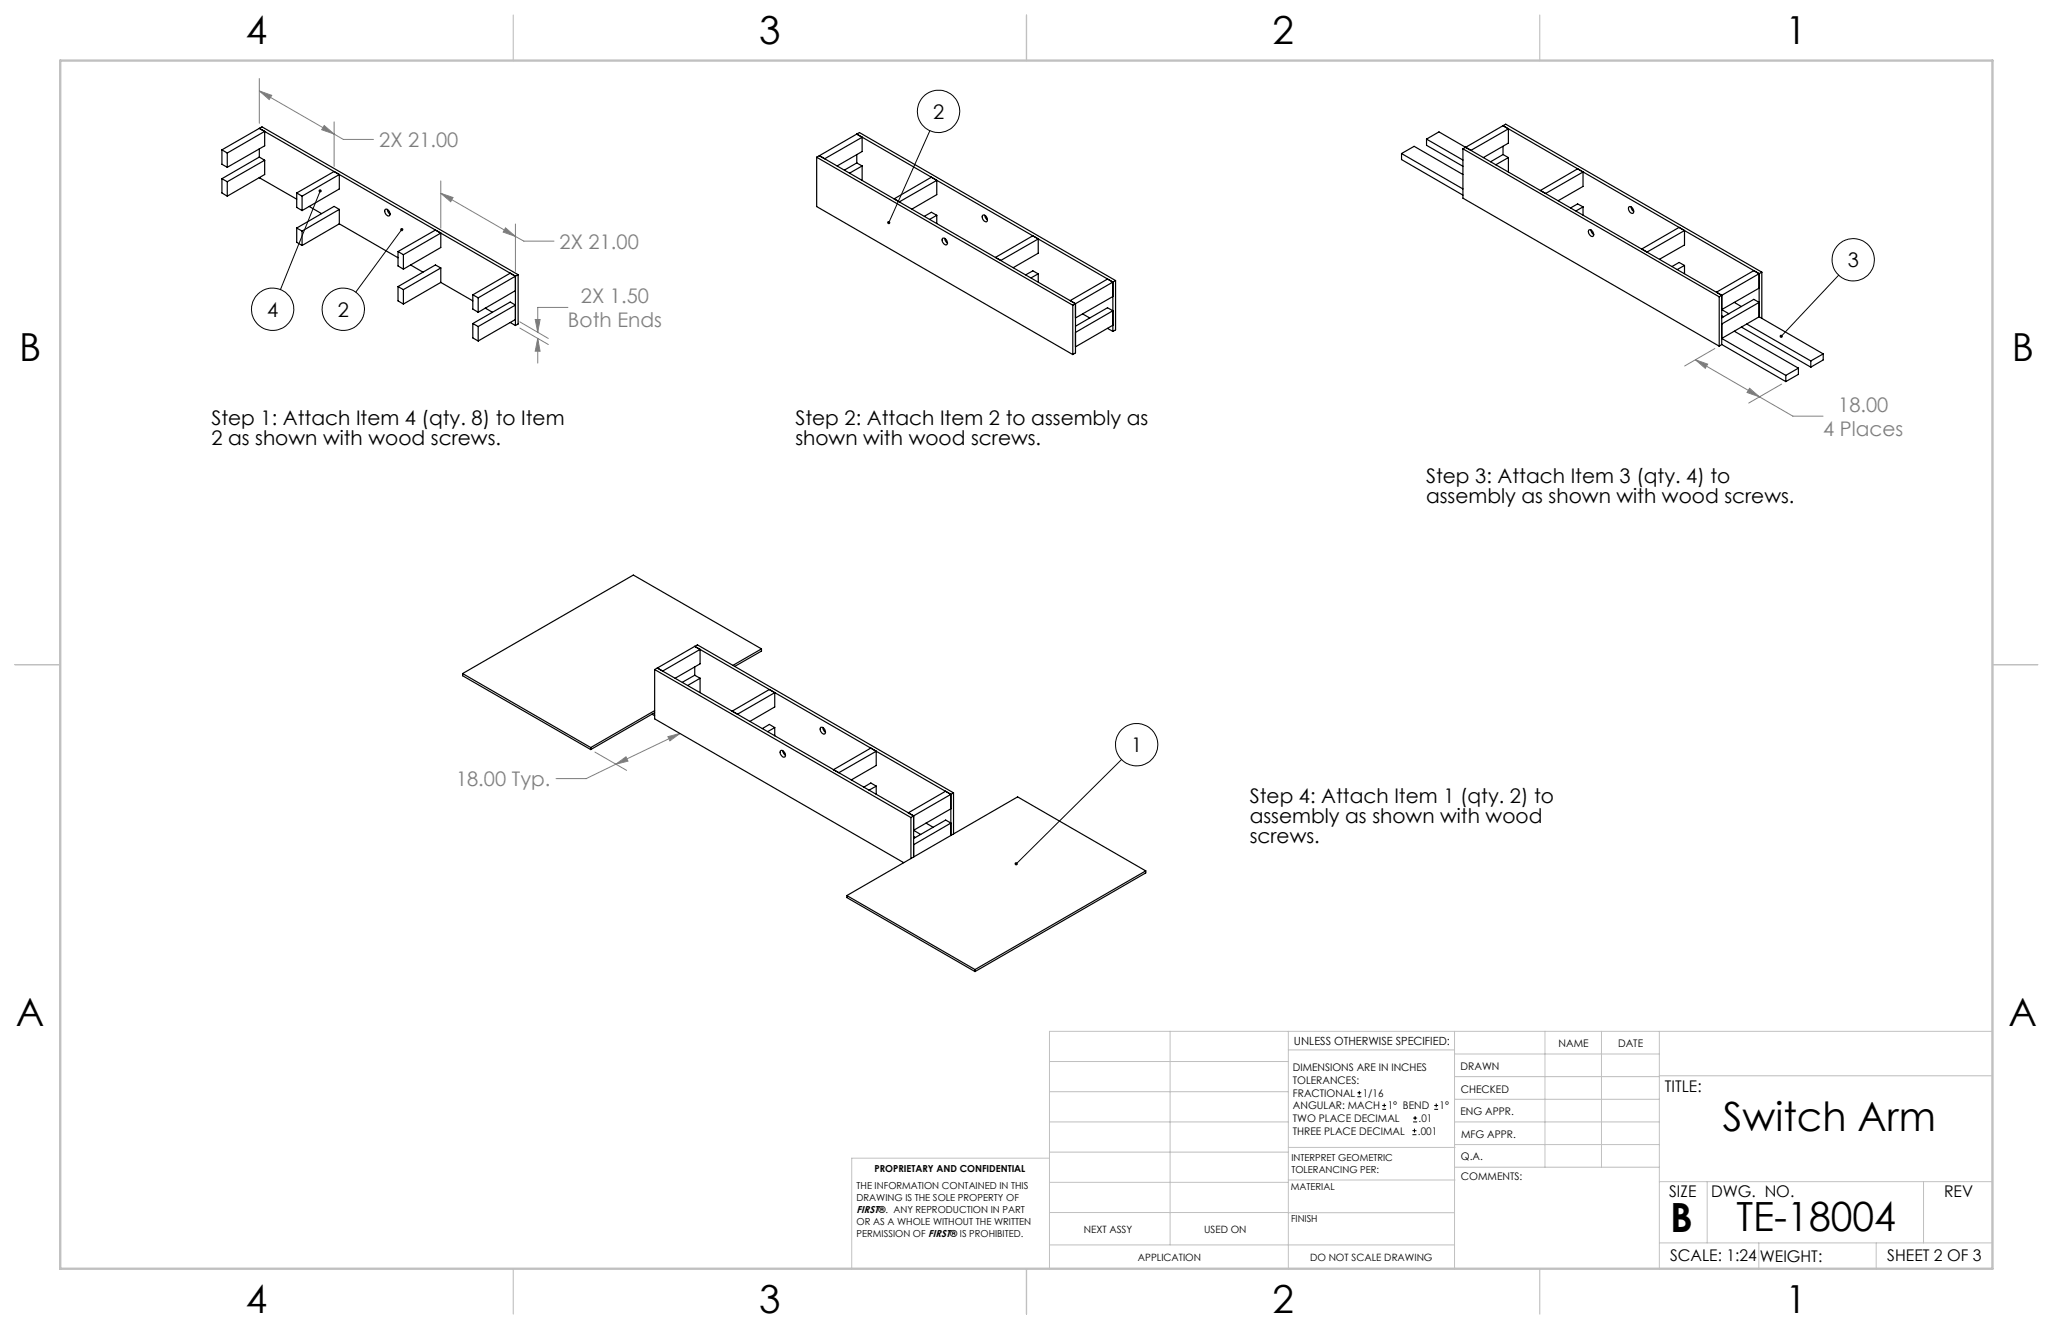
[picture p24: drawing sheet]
<svg xmlns="http://www.w3.org/2000/svg" width="432mm" height="279mm" viewBox="0 0 432 279" stroke-linecap="round" stroke-linejoin="round" font-family="sans-serif">
<defs><g id="words">
<g font-size="8.5">
<text x="362.4" y="237.7">Switch Arm</text>
<text x="351.3" y="259">B</text>
<text x="365.2" y="258.9">TE-18004</text>
</g>
<g font-size="8.1">
<text x="51.7" y="9.3">4</text>
<text x="159.7" y="9.3">3</text>
<text x="267.6" y="9.3">2</text>
<text x="375.6" y="9.3">1</text>
<text x="4" y="76">B</text>
<text x="423.1" y="76">B</text>
<text x="3.3" y="215.7">A</text>
<text x="422.4" y="215.7">A</text>
<text x="51.7" y="276">4</text>
<text x="159.7" y="276">3</text>
<text x="267.6" y="276">2</text>
<text x="375.6" y="276">1</text>
</g>
<g font-size="4.2">
<text x="196.2" y="25">2</text>
<text x="388.6" y="56.2">3</text>
<text x="56.2" y="66.6">4</text>
<text x="71" y="66.6">2</text>
<text x="44.5" y="89.4">Step 1: Attach Item 4 (qty. 8) to Item</text>
<text x="167.3" y="89.4">Step 2: Attach Item 2 to assembly as</text>
<text x="44.5" y="93.5">2 as shown with wood screws.</text>
<text x="167.3" y="93.5">shown with wood screws.</text>
<text x="299.9" y="101.5">Step 3: Attach Item 3 (qty. 4) to</text>
<text x="299.9" y="105.7">assembly as shown with wood screws.</text>
<text x="237.9" y="158.1">1</text>
<text x="262.9" y="168.8">Step 4: Attach Item 1 (qty. 2) to</text>
<text x="262.9" y="173">assembly as shown with wood</text>
<text x="262.9" y="177.1">screws.</text>
</g>
<g font-size="4.2" fill="#808080">
<text x="79.8" y="30.9">2X 21.00</text>
<text x="117.7" y="52.3">2X 21.00</text>
<text x="122.2" y="63.7">2X 1.50</text>
<text x="119.5" y="68.7">Both Ends</text>
<text x="386.6" y="86.6">18.00</text>
<text x="383.5" y="91.6">4 Places</text>
<text x="95.9" y="165.3">18.00 Typ.</text>
</g>
<g font-size="3.4">
<text x="350.2" y="229.5">TITLE:</text>
<text x="351.1" y="251.6">SIZE</text>
<text x="359.9" y="251.6">DWG. NO.</text>
<text x="408.9" y="251.7">REV</text>
<text x="351.2" y="265.2">SCALE: 1:24</text>
<text x="370.1" y="265.3">WEIGHT:</text>
<text x="396.9" y="265.2">SHEET 2 OF 3</text>
</g>
<text font-size="2.4" x="272.2" y="219.7">UNLESS OTHERWISE SPECIFIED:</text>
<g font-size="2.2">
<text x="327.8" y="220.1">NAME</text>
<text x="340.3" y="220.2">DATE</text>
<text x="271.9" y="225.3">DIMENSIONS ARE IN INCHES</text>
<text x="271.9" y="227.9">TOLERANCES:</text>
<text x="307.2" y="224.9">DRAWN</text>
<text x="271.9" y="230.6">FRACTIONAL</text>
<text x="271.9" y="233.2">ANGULAR: MACH</text>
<text x="286.6" y="230.6">1/16</text>
<text x="291.9" y="233.2">1° BEND</text>
<text x="302.8" y="233.2">1°</text>
<text x="307.3" y="229.8">CHECKED</text>
<text x="271.9" y="238.5">THREE PLACE DECIMAL</text>
<text x="271.9" y="235.9">TWO PLACE DECIMAL</text>
<text x="298.2" y="238.5">.001</text>
<text x="298.4" y="235.9">.01</text>
<text x="307.2" y="234.5">ENG APPR.</text>
<text x="307.3" y="239.2">MFG APPR.</text>
<text x="307.3" y="243.9">Q.A.</text>
<text x="307.3" y="248.1">COMMENTS:</text>
</g>
<g font-size="2.1">
<text x="180.2" y="255.1">FIRST®. ANY REPRODUCTION IN PART</text>
<text x="227.9" y="259.2">NEXT ASSY</text>
<text x="253.3" y="259.2">USED ON</text>
<text x="239.3" y="265">APPLICATION</text>
<text x="275.5" y="265.1">DO NOT SCALE DRAWING</text>
</g>
<g font-size="2">
<text x="271.6" y="244.1">INTERPRET GEOMETRIC</text>
<text x="180.2" y="250">THE INFORMATION CONTAINED IN THIS</text>
<text x="183.9" y="246.4">PROPRIETARY AND CONFIDENTIAL</text>
<text x="271.5" y="250.2">MATERIAL</text>
<text x="271.6" y="246.6">TOLERANCING PER:</text>
<text x="180.2" y="257.6">OR AS A WHOLE WITHOUT THE WRITTEN</text>
<text x="180.2" y="252.5">DRAWING IS THE SOLE PROPERTY OF</text>
<text x="271.5" y="257">FINISH</text>
<text x="180.2" y="260.1">PERMISSION OF FIRST® IS PROHIBITED.</text>
</g>
</g></defs>
<g fill="none" stroke="#c0c0c0" stroke-width=".21">
<path d="M246.1 216.8v44.9M271 216.8v49.9M305.9 216.8v49.9M324.9 216.8v28.6M336.8 216.8v28.6M349 216.8v49.9M419.1 216.8h-198.4v49.9M220.7 235.9h50.3M220.7 229.5h50.3M220.7 223.2h50.3M271 220.7h34.9M305.9 231.1h43.1"/>
<path d="M305.9 226.3h43.1M305.9 221.6h43.1M305.9 235.9h43.1M349 226.2h70.1M220.7 248.6h50.3M220.7 242.2h50.3M220.7 254.9h50.3M220.7 243.5h-41.6v23.2M271 255h34.9M271 248.1h35M271 241.2h35M305.9 240.6h43.1"/>
<path d="M306 245.4h43M349 248.4h70.1M359.1 248.4v12.9M404.6 248.4v12.9M220.7 261.7h85.2M349 261.3h70.1M369.9 261.3v5.4M394.6 261.3v5.4"/>
</g>
<path d="M108 3.2v9.5M215.9 3.2v9.5M323.8 3.2v9.5M3.1 139.7h9.6M419.1 139.7h9.5M108 266.7v9.6M215.9 266.7v9.6M323.8 266.7v9.6" fill="none" stroke="#c0c0c0" stroke-width=".25"/>
<path d="M12.7 12.7h406.4v254h-406.4z" fill="none" stroke="#c0c0c0" stroke-width=".5"/>
<g fill="none" stroke="#000" stroke-width=".21">
<path d="M195.6 27.5l-8.7 19.3M67.3 40.1l-8.3 20.8M84.5 48.3l-9.7 13.1M386.7 57.9l-12.1 12.8M235.9 159.7l-22.2 21.9"/>
<circle cx="197.4" cy="23.4" r="4.4"/>
<circle cx="389.8" cy="54.6" r="4.5"/>
<circle cx="57.3" cy="65" r="4.4"/>
<circle cx="72.2" cy="65" r="4.4"/>
<circle cx="239.1" cy="156.6" r="4.4"/>
</g>
<g fill="none" stroke="#808080" stroke-width=".21">
<path d="M54.5 16.5v9.4M54.5 19.1l15.8 9.1M54.5 19.1l2.6 .9-.5 .9zM68.2 26.4l2.1 1.8-2.6-.9zM70.3 25.6v9.4M70.3 28.2l1.9 1.1h6.4M92.7 38v10M92.7 40.6l15.7 9.1M92.7 40.6l2.6 .9-.5 .9zM106.3 47.9l2.1 1.8-2.6-.9zM108.4 47.1v9.9M108.4 49.7l1.8 1h6.3"/>
<path d="M109.3 69l6 3.4M109.3 67.7l6 3.5M112.6 67.2h1l-.5 2.7zM113.1 71.2v5.1M113.1 71.2l.5 2.6h-1zM119.5 64.6h-6.4v5.3M356.6 75.6l2.6 1-.5 .8zM356.6 75.6l20.5 11.9h6.3M360.7 73.3l-6.4 3.6M368 81.6l2.1 1.8-2.6-.9zM374.7 80.8l-6.9 3.9M125.1 158.1l6.7 3.9"/>
<path d="M140.5 154.9l2.5-.7-2.1 1.6zM143 154.2l-13.5 6.5M129.5 160.7l-6.2 3h-6.4M129.5 160.7l2.2-1.6 .4 .9z"/>
</g>
<path d="M67.1 39.9a.34 .34 0 0 0 0 .5 .34 .34 0 0 0 .5-.1 .34 .34 0 0 0-.1-.5l-.2 .3 .2-.3zM84.2 48a.34 .34 0 0 0 .1 .5 .34 .34 0 0 0 .4 0 .34 .34 0 0 0 0-.5l-.2 .3 .1-.4zM374.4 70.5v.4l.2-.2-.2 .2a.34 .34 0 0 0 .5 0 .34 .34 0 0 0-.1-.5 .34 .34 0 0 0-.4 .1zM213.5 181.4v.4l.2-.2-.2 .2a.34 .34 0 0 0 .5 0 .34 .34 0 0 0-.1-.5 .34 .34 0 0 0-.4 .1zM186.7 46.5a.33 .33 0 0 0 .1 .6l.1-.3-.1 .3a.34 .34 0 0 0 .5-.4 .34 .34 0 0 0-.6-.2z" fill="#000"/>
<path d="M113.1 71.2l.5 2.6h-1zM112.6 67.2h1l-.5 2.7zM106.3 47.9l2.1 1.8-2.6-.9zM92.7 40.6l2.6 .9-.5 .9zM54.5 19.1l2.6 .9-.5 .9zM68.2 26.4l2.1 1.8-2.6-.9zM368 81.6l2.1 1.8-2.6-.9zM356.6 75.6l2.6 1-.5 .8zM129.5 160.7l2.2-1.6 .4 .9zM140.5 154.9l2.5-.7-2.1 1.6z" fill="#808080"/>
<g fill="none" stroke="#000" stroke-width=".25">
<path d="M46.7 37.6l1.1 .6M46.7 37.6v3l1.1 .6M46.7 31.5v3l1.1 .7M46.7 31.5l1.1 .7M47.8 32.2v3M47.8 38.2v3M54.5 37.4h.1M54.5 33l-7.8 4.6M54.5 33l1.2 .7M54.5 27l-7.8 4.5M54.5 27l1.2 .6M54.5 37.4l7.9 4.5"/>
<path d="M54.5 31.3v1.7M54.5 27l53.9 31.1M54.5 27l.6-.3 53.9 31M55.7 33.7v3l-7.9 4.5M55.7 33.7l-7.9 4.5M55.7 27.6v3.1l-7.9 4.5M55.7 27.6l-7.9 4.6M71.4 36.7v3l-7.9 4.6M71.4 36.7l-7.9 4.5M71.4 36.7l-1.1-.6-7.9 4.5M171.8 33.1l53.8 31.1M171.8 33.1v10.3l53.8 31.1"/>
<path d="M172.3 32.7l-.5 .4M172.3 32.7l53.9 31.2M180.2 34.3l-2.6 1.5M180.2 34.3l1.1 .6M180.2 28.2l-7.9 4.5M180.2 28.2l1.1 .7M180.2 32.5v1.8M180.2 28.2l53.9 31.1M180.2 28.2l.6-.3 53.8 31.1M181.3 34.9l-2.6 1.5M181.3 28.9v3l-5.2 3M181.3 34.9v3"/>
<path d="M181.3 28.9l-7.8 4.5-1.2-.7M197 37.9v3l-5.2 3.1M294.8 32.3v1.2l12.9 7.5M294.8 32.3l12.9 7.4M294.8 32.3l2.6-1.5 10.3 5.9M300 29.2v1.4l7.7 4.4M300 29.2l7.7 4.5M300 29.2l2.6-1.5 59.5 34.4M307.7 31.3l53.9 31.1M307.7 31.3v10.4l53.9 31.1M308.3 31l-.6 .3M316.1 32.5l-2.6 1.5"/>
<path d="M316.1 32.5l1.2 .6M316.1 26.4l-7.8 4.6M316.1 26.4l1.2 .7M316.1 26.4l.6-.3 53.9 31.1M316.1 26.4l53.9 31.1M316.1 30.8v1.7M317.3 33.1l-2.7 1.5M317.3 27.1v3l-5.3 3M317.3 33.1v3.1M317.3 27.1l-7.9 4.5-1.1-.6M333 36.2v3l-5.3 3M62.4 47.9l1.1 .7"/>
<path d="M62.4 47.9v3l1.1 .7M62.4 40.6v3l1.1 .7M62.4 40.6l1.1 .6M63.5 41.2v3.1M63.5 48.6v3M65 43.4l2.6 1.5M71.4 47.1l-7.9 4.5M71.4 44l-7.9 4.6M71.4 44v3.1M71.4 44l-1.1-.6-7.9 4.5M71.4 47.1l12.3 7.1M81 44.1a.83 .83 0 0 1 .9 .3 .83 .83 0 0 1-.1 1 1.02 1.02 0 0 1-.8-1.3z"/>
<path d="M81.5 44l.1 .5 .5 .5M83.7 52.9v3l1.1 .7M83.7 52.9l1.1 .7M84.8 53.6v3M86.4 55.7l2.6 1.5M92.7 59.4l-7.9 4.5M92.7 56.3l-7.9 4.6M92.7 49v3l-7.9 4.6M92.7 56.3v3.1M92.7 56.3l-1.1-.6-7.9 4.6M92.7 49l-1.1-.6-7.9 4.5M92.7 49l-7.9 4.6"/>
<path d="M92.7 59.4l6.7 3.9M108.4 58.1v10.3M108.4 58.1l-7.8 4.5M108.4 58.1l-1.1-.7-7.9 4.6M109 57.7l-.6 .4M109 57.7v10.4l-.6 .3M188.1 41.8l7.8-4.5 1.1 .6-7.8 4.5zM197 45.3l-1.5 .8M197 45.3v1.7M197 45.3l-1.1-.7-1.5 .9M198.3 50.1a.85 .85 0 0 1 .8 .4 .85 .85 0 0 1-.1 1 .99 .99 0 0 1-.7-1.4zM198.7 50.1l.1 .5 .5 .5"/>
<path d="M206.7 45.3a.86 .86 0 0 1 .8 .3 .86 .86 0 0 1 .1 .9 .88 .88 0 0 1-.9-1.2zM207.1 45.3l.2 .5 .4 .4M209.4 54.1l7.8-4.5 1.2 .6-7.9 4.6zM218.4 50.2v3l-5.3 3.1M218.4 57.6v1.7M218.4 57.6l-1.2-.7-1.5 .9M218.4 57.6l-1.5 .8M234.1 59.3v10.4M234.1 59.3l-1.2-.6-7.8 4.5 1.1 .7M234.1 59.3l-7.9 4.6M234.6 59l-.5 .3M234.6 59v10.4l-.5 .3"/>
<path d="M324 40l7.8-4.5 1.2 .7-7.9 4.5zM333 43.5l-1.5 .8M333 43.5v1.7M333 43.5l-1.2-.6-1.5 .8M334.2 48.4a.79 .79 0 0 1 .8 .4 .79 .79 0 0 1-.1 .9 1.08 1.08 0 0 1-.7-1.3zM334.6 48.4l.2 .4 .4 .5M342.6 43.5a.86 .86 0 0 1 .9 .3 .86 .86 0 0 1 0 1 .88 .88 0 0 1-.9-1.3zM343.1 43.5l.1 .5 .4 .5M345.3 52.4l7.9-4.6 1.1 .7-7.9 4.5zM354.3 55.8l-1.1-.6-1.5 .8M354.3 55.8l-1.5 .9M354.3 48.5v3l-5.3 3"/>
<path d="M354.3 55.8v1.7M370 57.5v9.1M370 57.5l-1.1-.6-7.9 4.5 1.1 .7M370 57.5l-7.9 4.6M370.6 57.2l-.6 .3M370.6 57.2v9.7M83.7 60.3l1.1 .6M83.7 60.3v3l1.1 .6M84.8 60.9v3M99.4 68l7.9-4.5 1.1 .6-7.8 4.6M99.4 68l1.2 .7M99.4 68v3l1.2 .7"/>
<path d="M99.4 62v3l1.2 .7M99.4 62l1.2 .6M100.6 62.6v3.1M100.6 68.7v3M102.1 64.8l1.5 .9M107.3 67.8l1.1 .6M108.4 67.2l-7.8 4.5M108.4 61.1l-7.8 4.6M225.6 64.2v10.3M226.2 63.9v10.3l-.6 .3M226.2 68.6l6.7-3.9 1.2 .6-7.9 4.6M226.2 63.9l-.6 .3"/>
<path d="M227.7 66l1.5 .9M232.9 69l1.2 .7M234.1 68.4l-7.9 4.5M234.1 62.3l-7.9 4.6M361.6 62.4v10.4M362.1 62.1v10.3M362.1 66.8l6.8-3.9 1.1 .7-7.9 4.5M362.1 72.4l13.5 7.8M362.1 66.4l.4 .2M362.1 62.1l-.5 .3M362.1 72.4l-.5 .4M364.8 69.6l13.4 7.8"/>
<path d="M364.8 63.6l1.5 .9M366.3 68.8l14.6 8.4M367.4 68.1l13.5 7.8M370 66.6l-7.9 4.6 13.5 7.7M370 60.6l-7.9 4.5 1.5 .9M370 66.6l13.5 7.8M375.6 78.9v1.3M378.2 77.4l-2.6 1.5M378.2 77.4v1.3l-2.6 1.5M380.9 75.9v1.3M383.5 74.4l-2.6 1.5M383.5 74.4v1.3l-2.6 1.5"/>
<path d="M146.1 135.9l-7.8 4.5M146.1 135.9l1.1 .6M146.1 135.9l53.9 31.1M146.1 135.9l.6-.3 53.9 31.1M147.2 136.5v3.1l-5.2 3M147.2 136.5l-7.8 4.6-1.1-.7M160.2 136.4l-27-15.5-35.9 20.7M160.2 136.4l-6 3.5M160.2 136.4v.5l-5.6 3.2M97.3 141.6l26.9 15.6M97.3 141.6v.5l26.9 15.5M124.2 157.2v.4"/>
<path d="M137.1 150.1l.6 .4M137.7 140.8v10.3l52.4 30.3M137.7 140.8l53.9 31.1M137.7 149.4l-13.5 7.8M137.7 149.8l-13.5 7.8M138.3 140.4l-.6 .4M138.3 140.4l53.9 31.1M146.1 142l-2.6 1.4M146.1 142l1.1 .6M146.1 140.2v1.8M147.2 142.6v3M147.2 142.6l-2.6 1.5"/>
<path d="M154 149.5l7.8-4.5 1.1 .6-7.8 4.5zM162.9 153l-1.4 .8M162.9 145.6v3l-5.2 3.1M162.9 153v1.7M162.9 153l-1.1-.7-1.5 .9M164.1 157.9a.74 .74 0 0 1 .8 .1 .74 .74 0 0 1 .3 .7 .44 .44 0 0 1-.4 .5 .44 .44 0 0 1-.5-.4l-.2-.4zM164.6 157.8l.2 .6 .4 .4M172.6 152.9a.85 .85 0 0 1 .9 .5 .85 .85 0 0 1-.1 .9 .99 .99 0 0 1-.8-1.4zM173.1 153l.2 .6 .3 .3M184.3 157.9v3l-5.3 3.1M175.3 161.8l7.9-4.5 1.1 .6-7.9 4.6zM184.3 165.3v1.7"/>
<path d="M184.3 165.3l-1.1-.7-1.5 .9M184.3 165.3l-1.5 .8M191.6 171.9v8.6M192.2 171.5v8.7M192.2 176.3l6.7-3.9 1.1 .6-7.8 4.6M192.2 175.9l.3 .2M192.2 171.5l-.6 .4M194.8 173l1.5 .9M200 167l-1.1-.7-7.9 4.6 1.2 .6M200 167l-7.8 4.5M200 170l-7.8 4.6 1.4 .8M200 167v8.6"/>
<path d="M200.6 166.7l-.6 .3M200.6 166.7v8.6M178.1 188.3v.4l27 15.6M178.1 188.3l27 15.5M241 183.1l-35.9 20.7M241 183.1v.4l-35.9 20.8M241 183.1l-27-15.6-35.9 20.8M205.1 203.8v.5"/>
</g>
<g fill="none" stroke="#000" stroke-width=".21">
<path d="M285.5 230.6h.8M285.5 229.7h.8M285.9 229.3v.9M290.7 233.2h.8M290.7 232.4h.8M291.1 232v.8M297.1 238.5h.8M297.1 237.7h.8M297.2 235.9h.9M297.2 235.1h.9M297.5 237.3v.8M297.6 234.6v.9"/>
<path d="M301.7 233.2h.8M301.7 232.4h.8M302.1 232v.8"/>
</g>
<use href="#words"/>
</svg>
